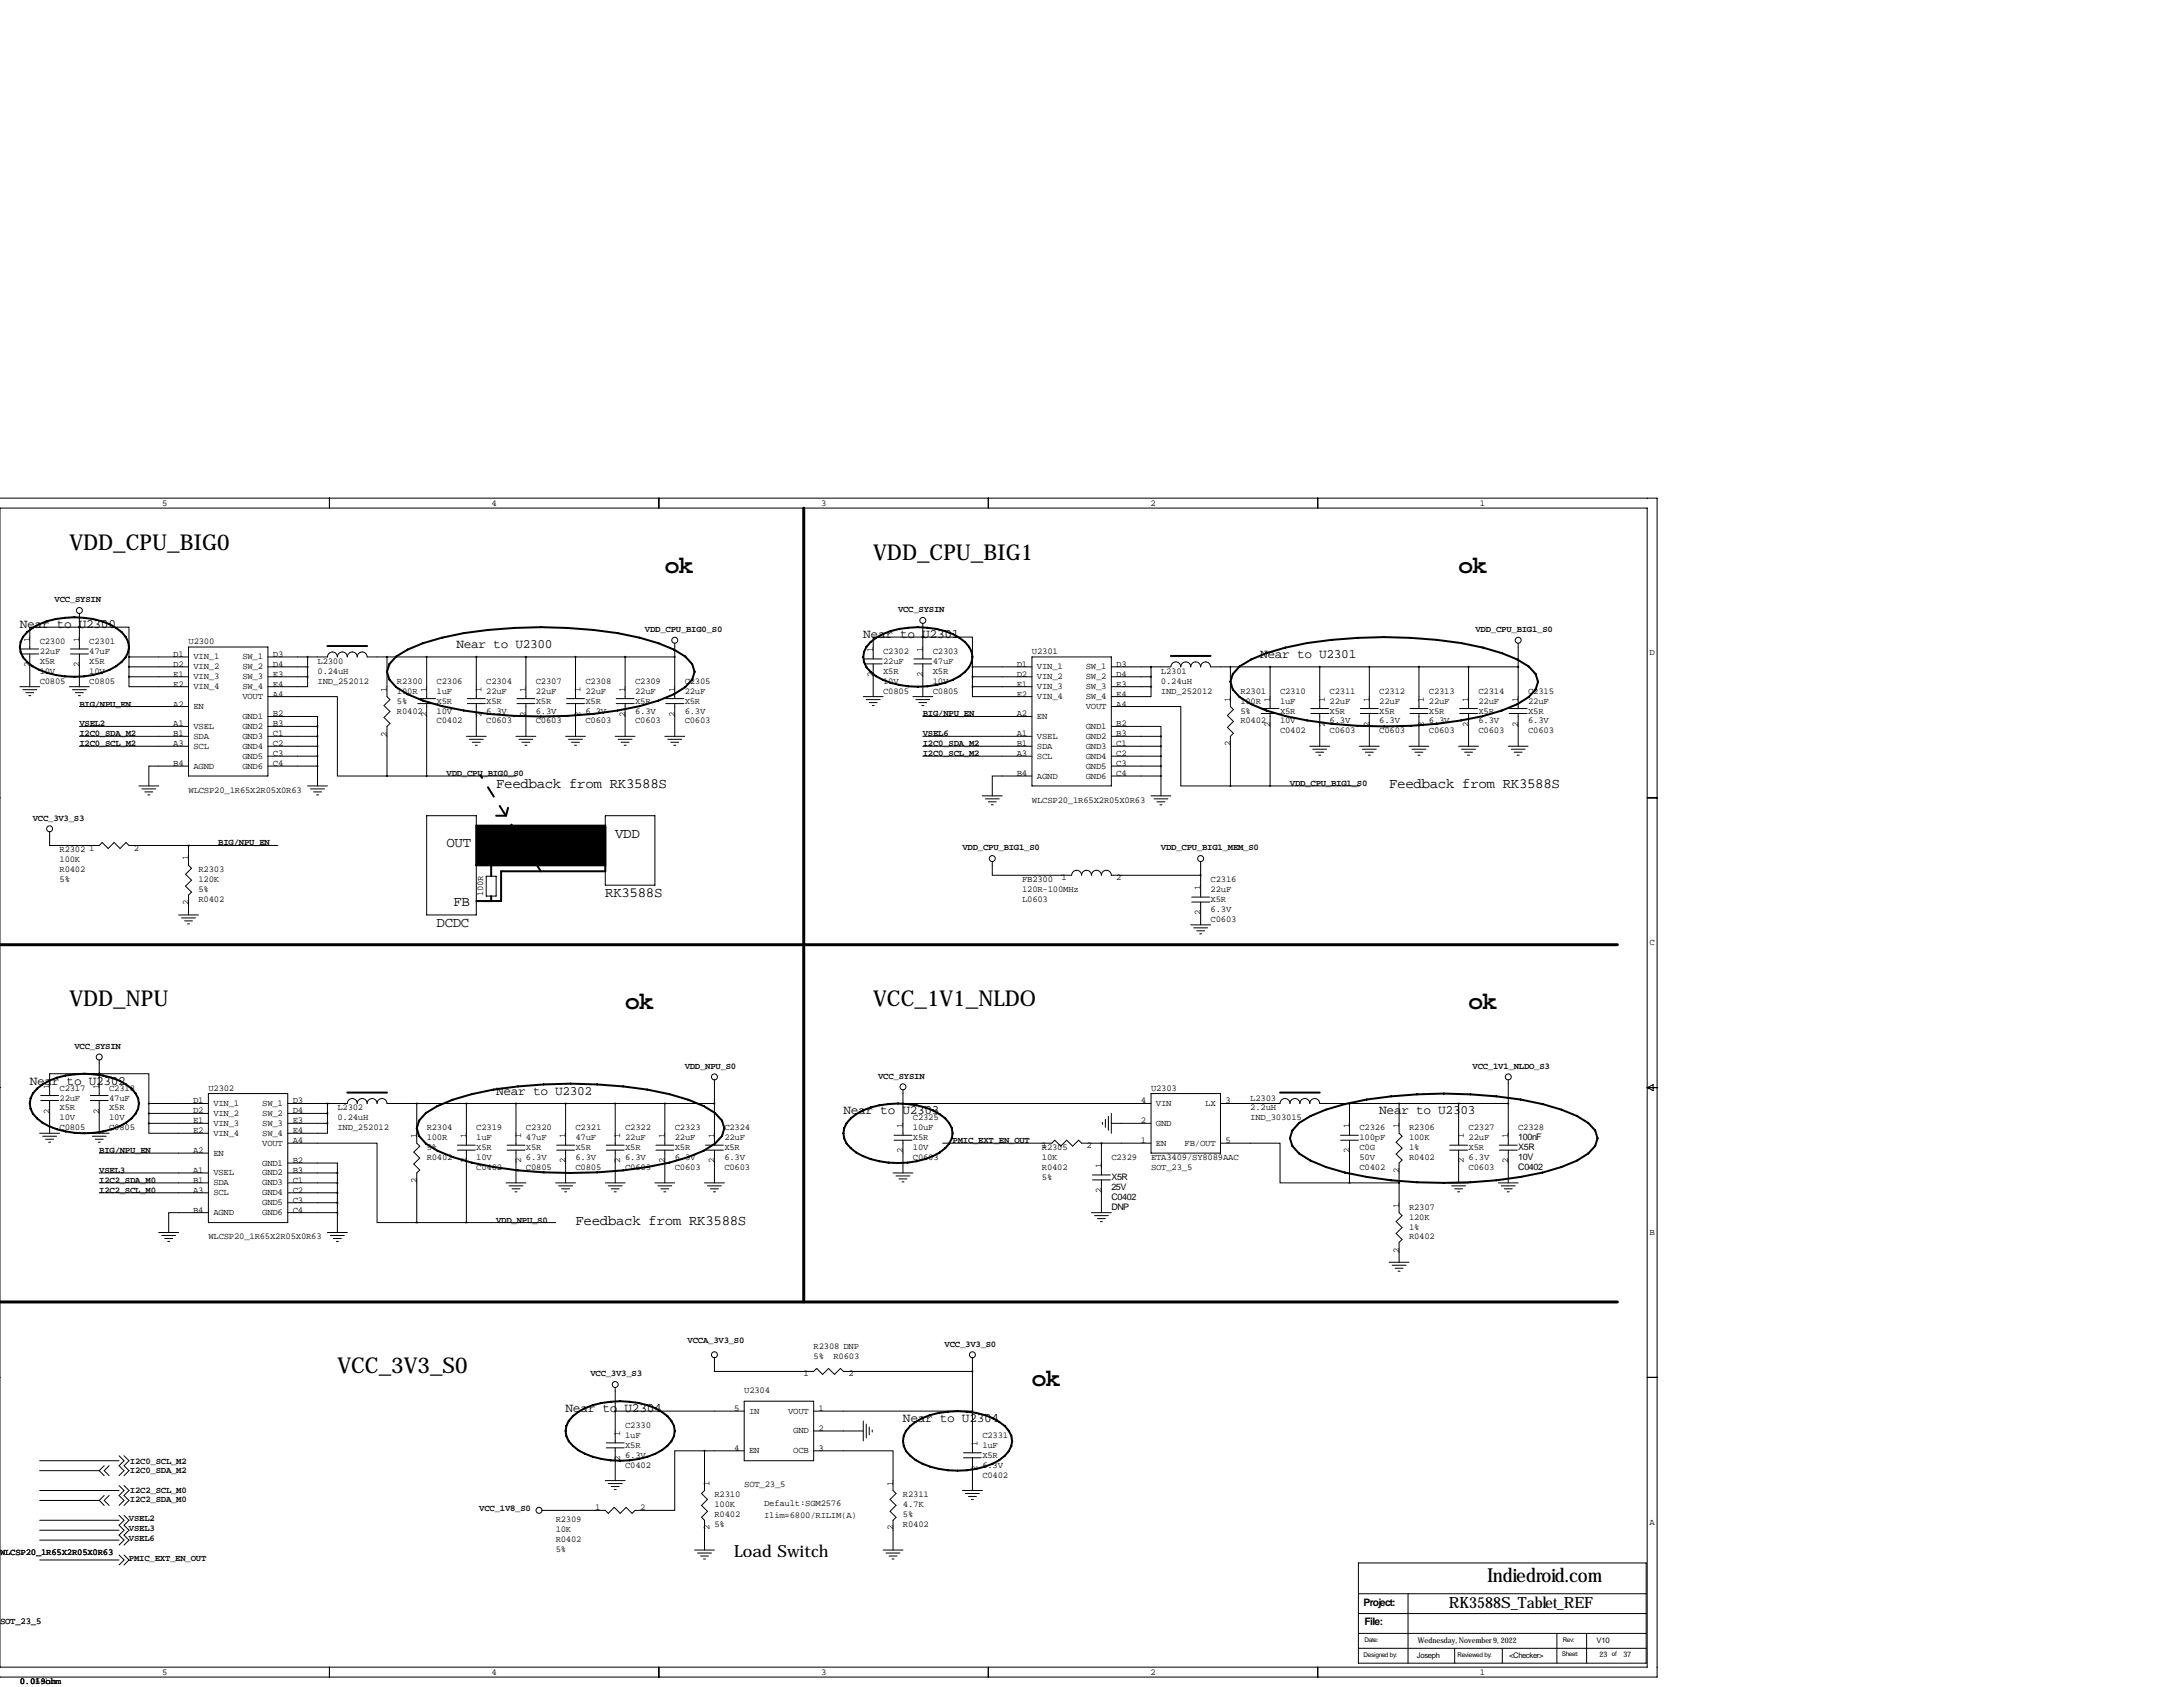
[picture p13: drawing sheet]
<svg xmlns="http://www.w3.org/2000/svg" width="559mm" height="432mm" viewBox="0 0 559 432" stroke-linecap="round" stroke-linejoin="round" font-family="sans-serif">
<defs><g id="words">
<g font-size="6.3">
<text x="170.2" y="146.6">ok</text>
<text x="373.4" y="146.6">ok</text>
<text x="160" y="258.3">ok</text>
<text x="375.9" y="258.3">ok</text>
<text x="264.2" y="354.8">ok</text>
</g>
<g font-size="5.6">
<text x="17.8" y="140.7">VDD_CPU_BIG0</text>
<text x="223.5" y="143.3">VDD_CPU_BIG1</text>
<text x="17.8" y="257.6">VDD_NPU</text>
<text x="223.5" y="257.6">VCC_1V1_NLDO</text>
<text x="86.4" y="351.5">VCC_3V3_S0</text>
</g>
<text font-size="4.9" x="380.7" y="404.9">Indiedroid.com</text>
<text font-size="4.3" x="188" y="398.5">Load Switch</text>
<text font-size="4" x="370.8" y="411.5">RK3588S_Tablet_REF</text>
<g font-size="3.6">
<text x="127" y="201.7">Feedback from RK3588S</text>
<text x="355.6" y="201.7">Feedback from RK3588S</text>
<text x="157.5" y="214.4">VDD</text>
<text x="114.3" y="216.9">OUT</text>
<text x="116.1" y="231.9">FB</text>
<text x="154.9" y="229.6">RK3588S</text>
<text x="111.8" y="237.2">DCDC</text>
<text x="147.3" y="313.4">Feedback from RK3588S</text>
</g>
<g font-size="3.3">
<text x="5.1" y="160.8">Near to U2300</text>
<text x="116.8" y="165.9">Near to U2300</text>
<text x="221" y="163.3">Near to U2301</text>
<text x="322.6" y="168.4">Near to U2301</text>
<text x="7.6" y="277.6">Near to U2302</text>
<text x="127" y="280.2">Near to U2302</text>
<text x="215.9" y="285.2">Near to U2303</text>
<text x="353.1" y="285.2">Near to U2303</text>
<text x="144.8" y="361.4">Near to U2304</text>
<text x="231.1" y="364">Near to U2304</text>
</g>
<g font-size="2.6">
<text x="349" y="411">Project:</text>
<text x="349.2" y="416.1">File:</text>
</g>
<g font-size="2.3">
<text x="41.5" y="129.4">5</text>
<text x="125.8" y="129.4">4</text>
<text x="210.2" y="129.4">3</text>
<text x="294.5" y="129.4">2</text>
<text x="378.8" y="129.4">1</text>
<text x="14" y="154.2">VCC_SYSIN</text>
<text x="165.1" y="161.8">VDD_CPU_BIG0_S0</text>
<text x="229.9" y="156.7">VCC_SYSIN</text>
<text x="377.7" y="161.8">VDD_CPU_BIG1_S0</text>
<text x="7.6" y="164.3" transform="rotate(-90 7.6 164.3)">1</text>
<text x="10.2" y="164.8">C2300</text>
<text x="10.2" y="167.4">22uF</text>
<text x="20.3" y="164.3" transform="rotate(-90 20.3 164.3)">1</text>
<text x="22.9" y="164.8">C2301</text>
<text x="22.9" y="167.4">47uF</text>
<text x="48.3" y="164.8">U2300</text>
<text x="223.5" y="166.9" transform="rotate(-90 223.5 166.9)">1</text>
<text x="226.1" y="167.4">C2302</text>
<text x="236.2" y="166.9" transform="rotate(-90 236.2 166.9)">1</text>
<text x="238.8" y="167.4">C2303</text>
<text x="264.2" y="167.4">U2301</text>
<text x="422.3" y="167.8">D</text>
<text x="7.6" y="170.7" transform="rotate(-90 7.6 170.7)">2</text>
<text x="10.2" y="172.5">10V</text>
<text x="10.2" y="169.9">X5R</text>
<text x="20.3" y="170.7" transform="rotate(-90 20.3 170.7)">2</text>
<text x="22.9" y="169.9">X5R</text>
<text x="22.9" y="172.5">10V</text>
<text x="44.4" y="168.1">D1</text>
<text x="44.4" y="170.7">D2</text>
<text x="44.4" y="173.2">E1</text>
<text x="49.5" y="168.8">VIN_1</text>
<text x="49.5" y="171.3">VIN_2</text>
<text x="49.5" y="173.9">VIN_3</text>
<text x="62" y="168.8">SW_1</text>
<text x="62" y="171.3">SW_2</text>
<text x="62" y="173.9">SW_3</text>
<text x="69.8" y="168.1">D3</text>
<text x="69.8" y="170.7">D4</text>
<text x="69.8" y="173.2">E3</text>
<text x="81.3" y="169.9">L2300</text>
<text x="81.3" y="172.5">0.24uH</text>
<text x="223.5" y="173.3" transform="rotate(-90 223.5 173.3)">2</text>
<text x="226.1" y="172.5">X5R</text>
<text x="226.1" y="169.9">22uF</text>
<text x="236.2" y="173.3" transform="rotate(-90 236.2 173.3)">2</text>
<text x="238.8" y="172.5">X5R</text>
<text x="238.8" y="169.9">47uF</text>
<text x="260.3" y="170.7">D1</text>
<text x="260.3" y="173.2">D2</text>
<text x="265.4" y="171.3">VIN_1</text>
<text x="265.4" y="173.9">VIN_2</text>
<text x="277.9" y="171.3">SW_1</text>
<text x="277.9" y="173.9">SW_2</text>
<text x="285.7" y="170.7">D3</text>
<text x="285.7" y="173.2">D4</text>
<text x="297.2" y="172.5">L2301</text>
<text x="10.2" y="175">C0805</text>
<text x="22.9" y="175">C0805</text>
<text x="44.4" y="175.8">E2</text>
<text x="49.5" y="176.4">VIN_4</text>
<text x="62" y="176.4">SW_4</text>
<text x="62" y="179">VOUT</text>
<text x="69.8" y="175.8">E4</text>
<text x="69.8" y="178.3">A4</text>
<text x="81.3" y="175">IND_252012</text>
<text x="99.1" y="177" transform="rotate(-90 99.1 177)">1</text>
<text x="101.6" y="175">R2300</text>
<text x="101.6" y="177.5">100R</text>
<text x="109.2" y="177" transform="rotate(-90 109.2 177)">1</text>
<text x="111.8" y="175">C2306</text>
<text x="111.8" y="177.5">1uF</text>
<text x="123.2" y="177" transform="rotate(-90 123.2 177)">1</text>
<text x="124.5" y="175">C2304</text>
<text x="124.5" y="177.5">22uF</text>
<text x="134.6" y="177" transform="rotate(-90 134.6 177)">1</text>
<text x="137.2" y="175">C2307</text>
<text x="137.2" y="177.5">22uF</text>
<text x="148.6" y="177" transform="rotate(-90 148.6 177)">1</text>
<text x="149.9" y="175">C2308</text>
<text x="149.9" y="177.5">22uF</text>
<text x="160" y="177" transform="rotate(-90 160 177)">1</text>
<text x="162.6" y="175">C2309</text>
<text x="162.6" y="177.5">22uF</text>
<text x="172.7" y="177" transform="rotate(-90 172.7 177)">1</text>
<text x="175.3" y="175">C2305</text>
<text x="175.3" y="177.5">22uF</text>
<text x="226.1" y="177.5">C0805</text>
<text x="226.1" y="175">10V</text>
<text x="238.8" y="177.5">C0805</text>
<text x="238.8" y="175">10V</text>
<text x="260.3" y="175.8">E1</text>
<text x="260.3" y="178.3">E2</text>
<text x="265.4" y="176.4">VIN_3</text>
<text x="265.4" y="179">VIN_4</text>
<text x="277.9" y="176.4">SW_3</text>
<text x="277.9" y="179">SW_4</text>
<text x="285.7" y="175.8">E3</text>
<text x="285.7" y="178.3">E4</text>
<text x="297.2" y="177.5">IND_252012</text>
<text x="297.2" y="175">0.24uH</text>
<text x="315" y="179.6" transform="rotate(-90 315 179.6)">1</text>
<text x="317.5" y="177.5">R2301</text>
<text x="325.1" y="179.6" transform="rotate(-90 325.1 179.6)">1</text>
<text x="327.7" y="177.5">C2310</text>
<text x="339.1" y="179.6" transform="rotate(-90 339.1 179.6)">1</text>
<text x="340.4" y="177.5">C2311</text>
<text x="350.5" y="179.6" transform="rotate(-90 350.5 179.6)">1</text>
<text x="353.1" y="177.5">C2312</text>
<text x="364.5" y="179.6" transform="rotate(-90 364.5 179.6)">1</text>
<text x="365.8" y="177.5">C2313</text>
<text x="375.9" y="179.6" transform="rotate(-90 375.9 179.6)">1</text>
<text x="378.5" y="177.5">C2314</text>
<text x="388.6" y="179.6" transform="rotate(-90 388.6 179.6)">1</text>
<text x="391.2" y="177.5">C2315</text>
<text x="20.3" y="180.8">BIG/NPU_EN</text>
<text x="20.3" y="185.9">VSEL2</text>
<text x="44.4" y="185.9">A1</text>
<text x="44.4" y="180.8">A2</text>
<text x="49.5" y="181.5">EN</text>
<text x="62" y="184">GND1</text>
<text x="69.8" y="183.4">B2</text>
<text x="69.8" y="185.9">B3</text>
<text x="101.6" y="182.6">R0402</text>
<text x="101.6" y="180.1">5%</text>
<text x="109.2" y="183.4" transform="rotate(-90 109.2 183.4)">2</text>
<text x="111.8" y="185.2">C0402</text>
<text x="111.8" y="180.1">X5R</text>
<text x="111.8" y="182.6">10V</text>
<text x="123.2" y="183.4" transform="rotate(-90 123.2 183.4)">2</text>
<text x="124.5" y="185.2">C0603</text>
<text x="124.5" y="180.1">X5R</text>
<text x="124.5" y="182.6">6.3V</text>
<text x="134.6" y="183.4" transform="rotate(-90 134.6 183.4)">2</text>
<text x="137.2" y="185.2">C0603</text>
<text x="137.2" y="182.6">6.3V</text>
<text x="137.2" y="180.1">X5R</text>
<text x="148.6" y="183.4" transform="rotate(-90 148.6 183.4)">2</text>
<text x="149.9" y="185.2">C0603</text>
<text x="149.9" y="182.6">6.3V</text>
<text x="149.9" y="180.1">X5R</text>
<text x="160" y="183.4" transform="rotate(-90 160 183.4)">2</text>
<text x="162.6" y="185.2">C0603</text>
<text x="162.6" y="182.6">6.3V</text>
<text x="162.6" y="180.1">X5R</text>
<text x="172.7" y="183.4" transform="rotate(-90 172.7 183.4)">2</text>
<text x="175.3" y="185.2">C0603</text>
<text x="175.3" y="182.6">6.3V</text>
<text x="175.3" y="180.1">X5R</text>
<text x="236.2" y="183.4">BIG/NPU_EN</text>
<text x="260.3" y="183.4">A2</text>
<text x="265.4" y="184">EN</text>
<text x="277.9" y="181.5">VOUT</text>
<text x="285.7" y="185.9">B2</text>
<text x="285.7" y="180.8">A4</text>
<text x="317.5" y="185.2">R0402</text>
<text x="317.5" y="182.6">5%</text>
<text x="317.5" y="180.1">100R</text>
<text x="325.1" y="186" transform="rotate(-90 325.1 186)">2</text>
<text x="327.7" y="182.6">X5R</text>
<text x="327.7" y="185.2">10V</text>
<text x="327.7" y="180.1">1uF</text>
<text x="339.1" y="186" transform="rotate(-90 339.1 186)">2</text>
<text x="340.4" y="182.6">X5R</text>
<text x="340.4" y="185.2">6.3V</text>
<text x="340.4" y="180.1">22uF</text>
<text x="350.5" y="186" transform="rotate(-90 350.5 186)">2</text>
<text x="353.1" y="185.2">6.3V</text>
<text x="353.1" y="182.6">X5R</text>
<text x="353.1" y="180.1">22uF</text>
<text x="364.5" y="186" transform="rotate(-90 364.5 186)">2</text>
<text x="365.8" y="185.2">6.3V</text>
<text x="365.8" y="182.6">X5R</text>
<text x="365.8" y="180.1">22uF</text>
<text x="375.9" y="186" transform="rotate(-90 375.9 186)">2</text>
<text x="378.5" y="185.2">6.3V</text>
<text x="378.5" y="182.6">X5R</text>
<text x="378.5" y="180.1">22uF</text>
<text x="388.6" y="186" transform="rotate(-90 388.6 186)">2</text>
<text x="391.2" y="185.2">6.3V</text>
<text x="391.2" y="182.6">X5R</text>
<text x="391.2" y="180.1">22uF</text>
<text x="20.3" y="188.5">I2C0_SDA_M2</text>
<text x="20.3" y="191">I2C0_SCL_M2</text>
<text x="44.4" y="188.5">B1</text>
<text x="44.4" y="191">A3</text>
<text x="49.5" y="186.6">VSEL</text>
<text x="49.5" y="189.1">SDA</text>
<text x="49.5" y="191.7">SCL</text>
<text x="62" y="186.6">GND2</text>
<text x="62" y="189.1">GND3</text>
<text x="62" y="191.7">GND4</text>
<text x="69.8" y="188.5">C1</text>
<text x="69.8" y="191">C2</text>
<text x="99.1" y="188.5" transform="rotate(-90 99.1 188.5)">2</text>
<text x="236.2" y="188.5">VSEL6</text>
<text x="236.2" y="191">I2C0_SDA_M2</text>
<text x="260.3" y="188.5">A1</text>
<text x="260.3" y="191">B1</text>
<text x="265.4" y="189.1">VSEL</text>
<text x="265.4" y="191.7">SDA</text>
<text x="277.9" y="186.6">GND1</text>
<text x="277.9" y="189.1">GND2</text>
<text x="277.9" y="191.7">GND3</text>
<text x="285.7" y="188.5">B3</text>
<text x="285.7" y="191">C1</text>
<text x="315" y="191.1" transform="rotate(-90 315 191.1)">2</text>
<text x="327.7" y="187.7">C0402</text>
<text x="340.4" y="187.7">C0603</text>
<text x="353.1" y="187.7">C0603</text>
<text x="365.8" y="187.7">C0603</text>
<text x="378.5" y="187.7">C0603</text>
<text x="391.2" y="187.7">C0603</text>
<text x="44.4" y="196.1">B4</text>
<text x="49.5" y="196.7">AGND</text>
<text x="62" y="194.2">GND5</text>
<text x="62" y="196.7">GND6</text>
<text x="69.8" y="193.5">C3</text>
<text x="69.8" y="196.1">C4</text>
<text x="236.2" y="193.5">I2C0_SCL_M2</text>
<text x="260.3" y="193.5">A3</text>
<text x="265.4" y="194.2">SCL</text>
<text x="277.9" y="194.2">GND4</text>
<text x="277.9" y="196.7">GND5</text>
<text x="285.7" y="193.5">C2</text>
<text x="285.7" y="196.1">C3</text>
<text x="48.3" y="202.9">WLCSP20_1R65X2R05X0R63</text>
<text x="114.3" y="198.6">VDD_CPU_BIG0_S0</text>
<text x="260.3" y="198.6">B4</text>
<text x="265.4" y="199.3">AGND</text>
<text x="277.9" y="199.3">GND6</text>
<text x="285.7" y="198.6">C4</text>
<text x="330.2" y="201.2">VDD_CPU_BIG1_S0</text>
<text x="264.2" y="205.5">WLCSP20_1R65X2R05X0R63</text>
<text x="8.4" y="210.1">VCC_3V3_S3</text>
<text x="15.2" y="218.2">R2302</text>
<text x="15.2" y="220.7">100K</text>
<text x="22.8" y="217.7">1</text>
<text x="34.3" y="217.7">2</text>
<text x="48.3" y="220.2" transform="rotate(-90 48.3 220.2)">1</text>
<text x="55.9" y="216.4">BIG/NPU_EN</text>
<text x="246.4" y="217.7">VDD_CPU_BIG1_S0</text>
<text x="297.2" y="217.7">VDD_CPU_BIG1_MEM_S0</text>
<text x="15.2" y="223.3">R0402</text>
<text x="15.2" y="225.8">5%</text>
<text x="50.8" y="223.3">R2303</text>
<text x="50.8" y="225.8">120K</text>
<text x="261.6" y="225.8">FB2300</text>
<text x="271.7" y="225.3">1</text>
<text x="285.7" y="225.3">2</text>
<text x="307.3" y="227.8" transform="rotate(-90 307.3 227.8)">1</text>
<text x="309.9" y="225.8">C2316</text>
<text x="48.3" y="231.7" transform="rotate(-90 48.3 231.7)">2</text>
<text x="50.8" y="230.9">R0402</text>
<text x="50.8" y="228.3">5%</text>
<text x="123.7" y="229.4" transform="rotate(-90 123.7 229.4)">100R</text>
<text x="261.6" y="230.9">L0603</text>
<text x="261.6" y="228.3">120R-100MHz</text>
<text x="309.9" y="233.4">6.3V</text>
<text x="309.9" y="230.9">X5R</text>
<text x="309.9" y="228.3">22uF</text>
<text x="307.3" y="234.2" transform="rotate(-90 307.3 234.2)">2</text>
<text x="309.9" y="236">C0603</text>
<text x="422.3" y="241.9">C</text>
<text x="19" y="268.5">VCC_SYSIN</text>
<text x="175.3" y="273.6">VDD_NPU_S0</text>
<text x="376.9" y="273.6">VCC_1V1_NLDO_S3</text>
<text x="12.7" y="278.6" transform="rotate(-90 12.7 278.6)">1</text>
<text x="15.2" y="279.1">C2317</text>
<text x="15.2" y="281.7">22uF</text>
<text x="25.4" y="278.6" transform="rotate(-90 25.4 278.6)">1</text>
<text x="27.9" y="279.1">C2318</text>
<text x="27.9" y="281.7">47uF</text>
<text x="53.3" y="279.1">U2302</text>
<text x="224.8" y="276.1">VCC_SYSIN</text>
<text x="294.6" y="279.1">U2303</text>
<text x="320" y="281.7">L2303</text>
<text x="12.7" y="285" transform="rotate(-90 12.7 285)">2</text>
<text x="15.2" y="286.8">10V</text>
<text x="15.2" y="284.2">X5R</text>
<text x="25.4" y="285" transform="rotate(-90 25.4 285)">2</text>
<text x="27.9" y="284.2">X5R</text>
<text x="27.9" y="286.8">10V</text>
<text x="49.4" y="282.4">D1</text>
<text x="49.4" y="285">D2</text>
<text x="49.4" y="287.5">E1</text>
<text x="54.6" y="283.1">VIN_1</text>
<text x="54.6" y="285.6">VIN_2</text>
<text x="67.1" y="283.1">SW_1</text>
<text x="67.1" y="285.6">SW_2</text>
<text x="74.9" y="282.4">D3</text>
<text x="74.9" y="285">D4</text>
<text x="74.9" y="287.5">E3</text>
<text x="86.4" y="284.2">L2302</text>
<text x="86.4" y="286.8">0.24uH</text>
<text x="233.7" y="286.8">C2325</text>
<text x="292.1" y="287.5">2</text>
<text x="292.1" y="282.4">4</text>
<text x="295.9" y="283.1">VIN</text>
<text x="308.5" y="283.1">LX</text>
<text x="313.7" y="282.4">3</text>
<text x="320" y="286.8">IND_303015</text>
<text x="320" y="284.2">2.2uH</text>
<text x="15.2" y="289.3">C0805</text>
<text x="27.9" y="289.3">C0805</text>
<text x="49.4" y="290.1">E2</text>
<text x="54.6" y="288.2">VIN_3</text>
<text x="54.6" y="290.7">VIN_4</text>
<text x="67.1" y="288.2">SW_3</text>
<text x="67.1" y="290.7">SW_4</text>
<text x="67.1" y="293.3">VOUT</text>
<text x="74.9" y="290.1">E4</text>
<text x="74.9" y="292.6">A4</text>
<text x="86.4" y="289.3">IND_252012</text>
<text x="106.7" y="291.3" transform="rotate(-90 106.7 291.3)">1</text>
<text x="109.2" y="289.3">R2304</text>
<text x="109.2" y="291.8">100R</text>
<text x="119.4" y="291.3" transform="rotate(-90 119.4 291.3)">1</text>
<text x="121.9" y="289.3">C2319</text>
<text x="121.9" y="291.8">1uF</text>
<text x="133.4" y="291.3" transform="rotate(-90 133.4 291.3)">1</text>
<text x="134.6" y="289.3">C2320</text>
<text x="134.6" y="291.8">47uF</text>
<text x="144.8" y="291.3" transform="rotate(-90 144.8 291.3)">1</text>
<text x="147.3" y="289.3">C2321</text>
<text x="147.3" y="291.8">47uF</text>
<text x="158.8" y="291.3" transform="rotate(-90 158.8 291.3)">1</text>
<text x="160" y="289.3">C2322</text>
<text x="160" y="291.8">22uF</text>
<text x="170.2" y="291.3" transform="rotate(-90 170.2 291.3)">1</text>
<text x="172.7" y="289.3">C2323</text>
<text x="172.7" y="291.8">22uF</text>
<text x="182.9" y="291.3" transform="rotate(-90 182.9 291.3)">1</text>
<text x="185.4" y="289.3">C2324</text>
<text x="185.4" y="291.8">22uF</text>
<text x="231.1" y="288.8" transform="rotate(-90 231.1 288.8)">1</text>
<text x="233.7" y="291.8">X5R</text>
<text x="233.7" y="289.3">10uF</text>
<text x="243.8" y="292.6">PMIC_EXT_EN_OUT</text>
<text x="266.7" y="293.9">1</text>
<text x="278.1" y="293.9">2</text>
<text x="292.1" y="292.6">1</text>
<text x="295.9" y="293.3">EN</text>
<text x="295.9" y="288.2">GND</text>
<text x="303.2" y="293.3">FB/OUT</text>
<text x="313.7" y="292.6">5</text>
<text x="345.4" y="288.8" transform="rotate(-90 345.4 288.8)">1</text>
<text x="348" y="289.3">C2326</text>
<text x="348" y="291.8">100pF</text>
<text x="358.1" y="288.8" transform="rotate(-90 358.1 288.8)">1</text>
<text x="360.7" y="289.3">R2306</text>
<text x="360.7" y="291.8">100K</text>
<text x="374.7" y="291.3" transform="rotate(-90 374.7 291.3)">1</text>
<text x="375.9" y="289.3">C2327</text>
<text x="375.9" y="291.8">22uF</text>
<text x="386.1" y="291.3" transform="rotate(-90 386.1 291.3)">1</text>
<text x="388.6" y="289.3">C2328</text>
<text x="388.6" y="291.8">100nF</text>
<text x="25.4" y="295.1">BIG/NPU_EN</text>
<text x="49.4" y="295.1">A2</text>
<text x="54.6" y="295.8">EN</text>
<text x="67.1" y="298.3">GND1</text>
<text x="74.9" y="297.7">B2</text>
<text x="109.2" y="296.9">R0402</text>
<text x="109.2" y="294.4">5%</text>
<text x="119.4" y="297.7" transform="rotate(-90 119.4 297.7)">2</text>
<text x="121.9" y="299.5">C0402</text>
<text x="121.9" y="296.9">10V</text>
<text x="121.9" y="294.4">X5R</text>
<text x="133.4" y="297.7" transform="rotate(-90 133.4 297.7)">2</text>
<text x="134.6" y="299.5">C0805</text>
<text x="134.6" y="296.9">6.3V</text>
<text x="134.6" y="294.4">X5R</text>
<text x="144.8" y="297.7" transform="rotate(-90 144.8 297.7)">2</text>
<text x="147.3" y="299.5">C0805</text>
<text x="147.3" y="294.4">X5R</text>
<text x="147.3" y="296.9">6.3V</text>
<text x="158.8" y="297.7" transform="rotate(-90 158.8 297.7)">2</text>
<text x="160" y="299.5">C0603</text>
<text x="160" y="294.4">X5R</text>
<text x="160" y="296.9">6.3V</text>
<text x="170.2" y="297.7" transform="rotate(-90 170.2 297.7)">2</text>
<text x="172.7" y="299.5">C0603</text>
<text x="172.7" y="294.4">X5R</text>
<text x="172.7" y="296.9">6.3V</text>
<text x="182.9" y="297.7" transform="rotate(-90 182.9 297.7)">2</text>
<text x="185.4" y="299.5">C0603</text>
<text x="185.4" y="296.9">6.3V</text>
<text x="185.4" y="294.4">X5R</text>
<text x="231.1" y="295.2" transform="rotate(-90 231.1 295.2)">2</text>
<text x="233.7" y="296.9">C0603</text>
<text x="233.7" y="294.4">10V</text>
<text x="266.7" y="294.4">R2305</text>
<text x="266.7" y="299.5">R0402</text>
<text x="266.7" y="296.9">10K</text>
<text x="281.9" y="299" transform="rotate(-90 281.9 299)">1</text>
<text x="284.5" y="296.9">C2329</text>
<text x="294.6" y="299.5">SOT_23_5</text>
<text x="294.6" y="296.9">ETA3409/SY8089AAC</text>
<text x="345.4" y="295.2" transform="rotate(-90 345.4 295.2)">2</text>
<text x="348" y="299.5">C0402</text>
<text x="348" y="296.9">50V</text>
<text x="348" y="294.4">C0G</text>
<text x="360.7" y="296.9">R0402</text>
<text x="360.7" y="294.4">1%</text>
<text x="374.7" y="297.7" transform="rotate(-90 374.7 297.7)">2</text>
<text x="375.9" y="299.5">C0603</text>
<text x="375.9" y="294.4">X5R</text>
<text x="375.9" y="296.9">6.3V</text>
<text x="386.1" y="297.7" transform="rotate(-90 386.1 297.7)">2</text>
<text x="388.6" y="299.5">C0402</text>
<text x="388.6" y="296.9">10V</text>
<text x="388.6" y="294.4">X5R</text>
<text x="25.4" y="302.8">I2C2_SDA_M0</text>
<text x="25.4" y="305.3">I2C2_SCL_M0</text>
<text x="25.4" y="300.2">VSEL3</text>
<text x="49.4" y="300.2">A1</text>
<text x="49.4" y="302.8">B1</text>
<text x="49.4" y="305.3">A3</text>
<text x="54.6" y="300.9">VSEL</text>
<text x="54.6" y="303.4">SDA</text>
<text x="54.6" y="306">SCL</text>
<text x="67.1" y="300.9">GND2</text>
<text x="67.1" y="303.4">GND3</text>
<text x="67.1" y="306">GND4</text>
<text x="74.9" y="300.2">B3</text>
<text x="74.9" y="302.8">C1</text>
<text x="74.9" y="305.3">C2</text>
<text x="106.7" y="302.8" transform="rotate(-90 106.7 302.8)">2</text>
<text x="266.7" y="302">5%</text>
<text x="281.9" y="305.4" transform="rotate(-90 281.9 305.4)">2</text>
<text x="284.5" y="304.5">25V</text>
<text x="284.5" y="302">X5R</text>
<text x="358.1" y="300.3" transform="rotate(-90 358.1 300.3)">2</text>
<text x="49.4" y="310.4">B4</text>
<text x="54.6" y="311">AGND</text>
<text x="67.1" y="308.5">GND5</text>
<text x="67.1" y="311">GND6</text>
<text x="74.9" y="307.8">C3</text>
<text x="74.9" y="310.4">C4</text>
<text x="284.5" y="307.1">C0402</text>
<text x="284.5" y="309.6">DNP</text>
<text x="358.1" y="309.1" transform="rotate(-90 358.1 309.1)">1</text>
<text x="360.7" y="309.6">R2307</text>
<text x="53.3" y="317.2">WLCSP20_1R65X2R05X0R63</text>
<text x="127" y="312.9">VDD_NPU_S0</text>
<text x="360.7" y="317.2">R0402</text>
<text x="360.7" y="314.7">1%</text>
<text x="360.7" y="312.2">120K</text>
<text x="422.3" y="316.1">B</text>
<text x="358.1" y="320.6" transform="rotate(-90 358.1 320.6)">2</text>
<text x="176" y="343.7">VCCA_3V3_S0</text>
<text x="208.3" y="345.2">R2308 DNP</text>
<text x="208.3" y="347.7">5%</text>
<text x="213.4" y="347.7">R0603</text>
<text x="241.8" y="344.7">VCC_3V3_S0</text>
<text x="151.1" y="352.3">VCC_3V3_S3</text>
<text x="205.7" y="352.3">1</text>
<text x="217.2" y="352.3">2</text>
<text x="190.5" y="356.6">U2304</text>
<text x="160" y="365.5">C2330</text>
<text x="187.9" y="361.2">5</text>
<text x="191.8" y="361.8">IN</text>
<text x="201.7" y="361.8">VOUT</text>
<text x="209.5" y="361.2">1</text>
<text x="158.8" y="367.5" transform="rotate(-90 158.8 367.5)">1</text>
<text x="160" y="370.6">X5R</text>
<text x="160" y="368">1uF</text>
<text x="187.9" y="371.3">4</text>
<text x="191.8" y="372">EN</text>
<text x="203.1" y="372">OCB</text>
<text x="203.1" y="366.9">GND</text>
<text x="209.5" y="371.3">3</text>
<text x="209.5" y="366.3">2</text>
<text x="250.2" y="370.1" transform="rotate(-90 250.2 370.1)">1</text>
<text x="251.5" y="368">C2331</text>
<text x="251.5" y="370.6">1uF</text>
<text x="33.3" y="374.6">I2C0_SCL_M2</text>
<text x="33.3" y="376.9">I2C0_SDA_M2</text>
<text x="158.8" y="373.9" transform="rotate(-90 158.8 373.9)">2</text>
<text x="160" y="375.7">C0402</text>
<text x="160" y="373.1">6.3V</text>
<text x="250.2" y="376.5" transform="rotate(-90 250.2 376.5)">2</text>
<text x="251.5" y="373.1">X5R</text>
<text x="251.5" y="375.7">6.3V</text>
<text x="33.3" y="382.3">I2C2_SCL_M0</text>
<text x="181.6" y="380.2" transform="rotate(-90 181.6 380.2)">1</text>
<text x="182.9" y="383.3">R2310</text>
<text x="190.5" y="380.5">SOT_23_5</text>
<text x="228.6" y="380.2" transform="rotate(-90 228.6 380.2)">1</text>
<text x="231.1" y="383.3">R2311</text>
<text x="251.5" y="378.2">C0402</text>
<text x="33" y="389.4">VSEL2</text>
<text x="33.3" y="384.6">I2C2_SDA_M0</text>
<text x="122.7" y="386.8">VCC_1V8_S0</text>
<text x="142.2" y="389.7">R2309</text>
<text x="152.4" y="386.6">1</text>
<text x="163.8" y="386.6">2</text>
<text x="182.9" y="388.4">R0402</text>
<text x="182.9" y="385.8">100K</text>
<text x="195.6" y="385.6">Default:SGM2576</text>
<text x="195.6" y="388.5">Ilim=6800/RILIM(A)</text>
<text x="231.1" y="388.4">5%</text>
<text x="231.1" y="385.8">4.7K</text>
<text x="33" y="394.5">VSEL6</text>
<text x="33" y="391.9">VSEL3</text>
<text x="142.2" y="394.7">R0402</text>
<text x="142.2" y="392.2">10K</text>
<text x="181.6" y="391.7" transform="rotate(-90 181.6 391.7)">2</text>
<text x="182.9" y="390.9">5%</text>
<text x="228.6" y="391.7" transform="rotate(-90 228.6 391.7)">2</text>
<text x="231.1" y="390.9">R0402</text>
<text x="422.3" y="390.3">A</text>
<text x="0" y="398">WLCSP20_1R65X2R05X0R63</text>
<text x="33" y="399.5">PMIC_EXT_EN_OUT</text>
<text x="142.2" y="397.3">5%</text>
<text x="0" y="415.8">SOT_23_5</text>
<text x="5.1" y="431">0.019ohm</text>
<text x="5.1" y="431">0.06ohm</text>
<text x="41.5" y="428.6">5</text>
<text x="125.8" y="428.6">4</text>
<text x="210.2" y="428.6">3</text>
<text x="294.5" y="428.6">2</text>
<text x="378.8" y="428.6">1</text>
</g>
<g font-size="2">
<text x="362.7" y="424.4">Joseph</text>
<text x="363" y="420.6">Wednesday, November 9, 2022</text>
<text x="386.3" y="424.4">&lt;Checker&gt;</text>
<text x="408.7" y="420.6">V10</text>
<text x="409.4" y="424.2">23</text>
<text x="415.5" y="424.2">37</text>
</g>
<g font-size="1.6">
<text x="349" y="424.2">Designed by:</text>
<text x="349.2" y="420.4">Date:</text>
<text x="373.1" y="424.2">Reviewed by:</text>
<text x="399.8" y="423.9">Sheet:</text>
<text x="400" y="420.4">Rev:</text>
<text x="412.6" y="423.9">of</text>
</g>
</g></defs>
<path d="M205.7 130v203.2M0 241.8h414M0 333.2h414" fill="none" stroke="#000" stroke-width=".76"/>
<g fill="none" stroke="#000" stroke-width=".51">
<path d="M7 161.8a18 18 0 0 1 12-3.8 18.3 18.3 0 0 1 12.1 3.8 4.8 4.8 0 0 1 0 7.6 19.2 19.2 0 0 1-14.5 3.7 15 15 0 0 1-10.7-4.9 4.8 4.8 0 0 1 1.1-6.4zM83.8 165.4h10.2M101.4 168l2.9-1.7a63.5 63.5 0 0 1 20.7-5.1 122.7 122.7 0 0 1 38.7 2l4.9 1.4 3.9 1.7 2.9 1.7 1.8 2 .6 2-.6 1.9-1.8 2-2.9 1.8a63.5 63.5 0 0 1-20.6 5 122.4 122.4 0 0 1-38.8-2l-4.8-1.4-4-1.6-2.9-1.8-1.7-2-.6-1.9 .6-2zM222.9 164.3a18 18 0 0 1 12-3.8 18.3 18.3 0 0 1 12.1 3.8 4.8 4.8 0 0 1 0 7.7 19.2 19.2 0 0 1-14.5 3.7 15 15 0 0 1-10.7-4.9 4.8 4.8 0 0 1 1.1-6.5zM299.7 167.9h10.2M317.3 170.6l2.9-1.8a63.5 63.5 0 0 1 20.7-5 122.7 122.7 0 0 1 38.7 2l4.9 1.4 3.9 1.6 2.9 1.8 1.8 1.9 .6 2-.6 2-1.8 1.9-2.9 1.8a63.5 63.5 0 0 1-20.6 5.1 122.4 122.4 0 0 1-38.8-2l-4.8-1.4-4-1.7-2.9-1.8-1.7-1.9-.6-2 .6-2zM154.9 211.6v11.4h-26.6v7.6h-6.4M125.7 221.7v2.6M125.7 229.4v1.2M9.5 278.6a18 18 0 0 1 12.1-3.8 18.3 18.3 0 0 1 12.1 3.8 4.8 4.8 0 0 1 0 7.7 19.2 19.2 0 0 1-14.5 3.7 15 15 0 0 1-10.8-4.9 4.8 4.8 0 0 1 1.1-6.5zM88.9 279.7h10.2M327.7 279.7h10.1"/>
<path d="M109 284.9l3-1.8a63.5 63.5 0 0 1 20.6-5 122.7 122.7 0 0 1 38.7 2l4.9 1.4 3.9 1.6 2.9 1.8 1.8 1.9 .6 2-.6 2-1.8 1.9-2.9 1.8a63.5 63.5 0 0 1-20.6 5.1 122.4 122.4 0 0 1-38.7-2l-4.9-1.4-3.9-1.7-3-1.8-1.7-1.9-.6-2 .6-2zM217.8 286.3a18 18 0 0 1 12.1-3.9 18.3 18.3 0 0 1 12.1 3.9 4.8 4.8 0 0 1 0 7.6 19.2 19.2 0 0 1-14.6 3.7 15 15 0 0 1-10.7-4.9 4.8 4.8 0 0 1 1.1-6.4zM332.5 287.4l3-1.8a63.5 63.5 0 0 1 20.6-5 122.7 122.7 0 0 1 38.8 2l4.8 1.4 4 1.6 2.9 1.8 1.7 2 .6 1.9-.6 2-1.7 1.9-2.9 1.9a63.5 63.5 0 0 1-20.7 5 122.4 122.4 0 0 1-38.7-2l-4.9-1.4-3.9-1.6-3-1.9-1.7-1.9-.6-2 .6-1.9zM146.7 362.5a18 18 0 0 1 12-3.9 18.3 18.3 0 0 1 12.1 3.9 4.8 4.8 0 0 1 0 7.6 19.2 19.2 0 0 1-14.5 3.7 15 15 0 0 1-10.7-4.9 4.8 4.8 0 0 1 1.1-6.4zM233 365a18 18 0 0 1 12.1-3.8 18.3 18.3 0 0 1 12.1 3.8 4.8 4.8 0 0 1 0 7.6 19.2 19.2 0 0 1-14.5 3.7 15 15 0 0 1-10.7-4.9 4.8 4.8 0 0 1 1-6.4z"/>
</g>
<g fill="none" stroke="#000" stroke-width=".26">
<path d="M0 127.5h424.2v301.8h-424.3M0 130h421.6v296.7h-421.6zM84.3 127.5v2.5M168.7 127.5v2.5M253 127.5v2.5M337.3 127.5v2.5M20.3 157v9.1M236.2 159.5v9.2M5.1 175.8h5.1M5.3 167.4h4.6M5.3 166.1h4.6M5.8 176.5h3.6"/>
<path d="M6.6 177.3h2M7.4 178.1h.5M7.6 167.4v8.4M17.8 175.8h5.1M18 167.4h4.6M18 166.1h4.6M18.5 176.5h3.6M19.3 177.3h2M20.1 178.1h.5M20.3 160.5h12.7v7.6M20.3 160.5h.1M20.3 160.5h-12.7v5.6"/>
<path d="M20.3 167.4v8.4M33 173.2v2.6h15.3M33 168.1h15.3M33 170.7h15.3M33 173.2h15.3M33 168.1v5.1M48.3 165.6h20.3v33h-20.3zM68.6 168.1h15.2a1.27 1.27 0 0 1 1.3-1.2 1.27 1.27 0 0 1 1.3 1.2 1.27 1.27 0 0 1 1.2-1.2 1.27 1.27 0 0 1 1.3 1.2 1.27 1.27 0 0 1 1.3-1.2 1.27 1.27 0 0 1 1.2 1.2 1.27 1.27 0 0 1 1.3-1.2 1.27 1.27 0 0 1 1.3 1.2h78.7M68.6 178.3h17.8v20.3h12.7M68.6 170.7h10.1M68.6 173.2h10.1M78.7 173.2v2.6h-10.1"/>
<path d="M78.7 168.1v5.1M99.1 168.1v10.2l.7 .8-1.5 1.5 1.5 1.5-1.5 1.5 1.5 1.6-.7 .7v12.7M106.9 178.8h4.6M109.2 168.1v10.7M119.6 178.8h4.6M121.9 168.1v10.7M132.3 178.8h4.6M134.6 168.1v10.7M145 178.8h4.6M147.3 168.1v10.7M157.7 178.8h4.6M160 168.1v10.7"/>
<path d="M170.4 178.8h4.6M172.7 164.6v14.2M221 178.3h5.1M221.2 169.9h4.6M221.2 168.7h4.6M221.7 179.1h3.6M222.5 179.8h2M223.5 169.9v8.4M233.7 178.3h5.1M233.9 169.9h4.6M233.9 168.7h4.6M234.4 179.1h3.6"/>
<path d="M235.2 179.8h2M236.2 163.1h12.7v7.6M236.2 163.1h.1M236.2 163.1h-12.7v5.6M236.2 169.9v8.4M248.9 175.8v2.5h15.3M248.9 170.7v5.1M248.9 170.7h15.3M248.9 173.2h15.3M248.9 175.8h15.3M264.2 168.1h20.3v33.1h-20.3zM284.5 170.7h15.2a1.27 1.27 0 0 1 1.3-1.3 1.27 1.27 0 0 1 1.3 1.3 1.27 1.27 0 0 1 1.2-1.3 1.27 1.27 0 0 1 1.3 1.3 1.27 1.27 0 0 1 1.3-1.3 1.27 1.27 0 0 1 1.2 1.3 1.27 1.27 0 0 1 1.3-1.3 1.27 1.27 0 0 1 1.3 1.3h78.7"/>
<path d="M284.5 173.2h10.1M284.5 175.8h10.1M294.6 175.8v2.5h-10.1M294.6 170.7v5.1M315 170.7v10.1l.7 .8-1.5 1.5 1.5 1.6-1.5 1.5 1.5 1.5-.7 .8v12.7M325.1 170.7v10.7M337.8 170.7v10.7M350.5 170.7v10.7M363.2 170.7v10.7M375.9 170.7v10.7M388.6 164.6v16.8M20.3 185.9h28"/>
<path d="M20.3 188.5h28M20.3 191h28M20.3 180.8h28M48.3 196.1h-10.2v5.1M68.6 183.4h12.7v2.5M68.6 185.9h12.7M68.6 188.5h12.7M68.6 191h12.7M68.6 193.5h12.7M68.6 196.1h12.7M81.3 185.9v15.3M99.1 198.6h33"/>
<path d="M106.9 180.1h4.6M109.2 180.1v18.5M119.4 188.5h5.1M119.6 180.1h4.6M120.1 189.2h3.6M120.9 190h2M121.7 190.8h.5M121.9 180.1v8.4M132.1 188.5h5.1M132.3 180.1h4.6M132.8 189.2h3.6M133.6 190h2"/>
<path d="M134.4 190.8h.5M134.6 180.1v8.4M144.8 188.5h5.1M145 180.1h4.6M145.5 189.2h3.6M146.3 190h2M147.1 190.8h.5M147.3 180.1v8.4M157.5 188.5h5.1M157.7 180.1h4.6M158.2 189.2h3.6M159 190h2"/>
<path d="M159.8 190.8h.5M160 180.1v8.4M170.2 188.5h5.1M170.4 180.1h4.6M170.9 189.2h3.6M171.7 190h2M172.5 190.8h.5M172.7 180.1v8.4M223.3 180.6h.5M236 180.6h.5M236.2 183.4h28M236.2 188.5h28"/>
<path d="M236.2 191h28M236.2 193.5h28M264.2 198.6h-10.2v5.1M284.5 185.9h12.7v2.6M284.5 180.8h17.8v20.4h12.7M284.5 198.6h12.7M284.5 188.5h12.7M284.5 191h12.7M284.5 193.5h12.7M284.5 196.1h12.7M297.2 188.5v15.2M322.8 182.6h4.6"/>
<path d="M322.8 181.4h4.6M325.1 182.6v18.6M335.3 191h5.1M335.5 182.6h4.6M335.5 181.4h4.6M336 191.8h3.6M336.8 192.5h2M337.6 193.3h.5M337.8 182.6v8.4M348 191h5.1M348.2 182.6h4.6M348.2 181.4h4.6"/>
<path d="M348.7 191.8h3.6M349.5 192.5h2M350.3 193.3h.5M350.5 182.6v8.4M360.7 191h5.1M360.9 182.6h4.6M360.9 181.4h4.6M361.4 191.8h3.6M362.2 192.5h2M363 193.3h.5M363.2 182.6v8.4M373.4 191h5.1"/>
<path d="M373.6 182.6h4.6M373.6 181.4h4.6M374.1 191.8h3.6M374.9 192.5h2M375.7 193.3h.5M375.9 182.6v8.4M386.1 191h5.1M386.3 182.6h4.6M386.3 181.4h4.6M386.8 191.8h3.6M387.6 192.5h2M388.4 193.3h.5"/>
<path d="M388.6 182.6v8.4M-.1 204.2h.1M12.7 212.9v3.5h12.7l.8-.8 1.5 1.6 1.5-1.6 1.5 1.6 1.6-1.6 .7 .8h38.1M35.6 201.2h5M36.3 201.9h3.6M37.1 202.7h2M37.8 203.5h.6M48.3 216.4v5.1l.7 .7-1.5 1.6 1.5 1.5-1.5 1.5 1.5 1.5-.7 .8v5.1M78.7 201.2h5.1M79.5 201.9h3.6M80.3 202.7h2M81 203.5h.5"/>
<path d="M109.2 208.8h12.7v25.4h-12.7zM154.9 208.8h12.7v17.8h-12.7zM251.5 203.7h5M252.2 204.5h3.6M253 205.2h2M253.7 206h.6M294.6 203.7h5.1M295.4 204.5h3.6M296.2 205.2h2M296.9 206h.5M315 201.2h33M421.6 204.2h2.6"/>
<path d="M45.7 234.2h5.1M46.5 234.9h3.5M47.2 235.7h2.1M48 236.5h.5M124.5 224.3h2.5v5.1h-2.5zM254 220.5v3.5h20.3a1.27 1.27 0 0 1 1.3-1.2 1.27 1.27 0 0 1 1.3 1.2 1.27 1.27 0 0 1 1.2-1.2 1.27 1.27 0 0 1 1.3 1.2 1.27 1.27 0 0 1 1.3-1.2 1.27 1.27 0 0 1 1.2 1.2 1.27 1.27 0 0 1 1.3-1.2 1.27 1.27 0 0 1 1.3 1.2h22.8M304.8 236.7h5.1M305.1 230.9h4.5M305.1 229.6h4.5M305.6 237.5h3.5M306.3 238.3h2.1M307.1 239h.5"/>
<path d="M307.3 220.5v9.1M307.3 230.9v5.8M-.1 278.4h.1M25.4 274.8h-12.7v5.6M25.4 274.8h12.7v7.6M25.4 274.8h.1M25.4 271.3v9.1M53.3 279.9h20.4v33h-20.4zM182.9 276.4v16.7M231.1 278.9v11.7M294.6 279.9h17.8v15.2h-17.8zM386.1 276.4v16.7"/>
<path d="M421.6 278.4h2.6M421.6 278.4l1.6-.8v1.5zM10.2 290.1h5M10.4 281.7h4.6M10.4 280.4h4.6M10.9 290.8h3.6M11.7 291.6h2M12.4 292.4h.6M12.7 281.7v8.4M22.9 290.1h5M23.1 281.7h4.6M23.1 280.4h4.6"/>
<path d="M23.6 290.8h3.6M24.4 291.6h2M25.1 292.4h.6M25.4 295.1h27.9M25.4 281.7v8.4M38.1 287.5v2.6h15.2M38.1 282.4h15.2M38.1 285h15.2M38.1 287.5h15.2M38.1 282.4v5.1M73.7 282.4h15.2a1.27 1.27 0 0 1 1.3-1.2 1.27 1.27 0 0 1 1.2 1.2 1.27 1.27 0 0 1 1.3-1.2 1.27 1.27 0 0 1 1.3 1.2 1.27 1.27 0 0 1 1.2-1.2 1.27 1.27 0 0 1 1.3 1.2 1.27 1.27 0 0 1 1.3-1.2 1.27 1.27 0 0 1 1.3 1.2h83.8M73.7 292.6h22.8v20.3h10.2"/>
<path d="M73.7 297.7h12.7v2.5M73.7 285h10.1M73.7 287.5h10.1M83.8 287.5v2.6h-10.1M83.8 282.4v5.1M106.7 282.4v10.2l.7 .8-1.5 1.5 1.5 1.5-1.5 1.5 1.5 1.6-.7 .7v12.7M117.1 294.4h4.6M117.1 293.1h4.6M119.4 282.4v10.7M119.4 294.4v18.5M129.8 294.4h4.6M129.8 293.1h4.6"/>
<path d="M132.1 282.4v10.7M132.1 294.4v8.4M142.5 294.4h4.6M142.5 293.1h4.6M144.8 282.4v10.7M144.8 294.4v8.4M155.2 294.4h4.6M155.2 293.1h4.6M157.5 282.4v10.7M157.5 294.4v8.4M167.9 294.4h4.6M167.9 293.1h4.6"/>
<path d="M170.2 282.4v10.7M170.2 294.4v8.4M180.6 294.4h4.6M180.6 293.1h4.6M182.9 294.4v8.4M228.9 291.8h4.5M228.9 290.6h4.5M231.1 282.4h63.5M231.1 291.8v8.4M241.3 292.6h27.9l.8-.8 1.5 1.6 1.5-1.6 1.6 1.6 1.5-1.6 .8 .8h17.7M281.9 292.6v8.1M282.2 287.3v.5"/>
<path d="M283 286.5v2M283.7 285.8v3.5M284.5 285v5.1M284.5 287.5h10.1M312.4 282.4h15.3a1.27 1.27 0 0 1 1.2-1.2 1.27 1.27 0 0 1 1.3 1.2 1.27 1.27 0 0 1 1.3-1.2 1.27 1.27 0 0 1 1.2 1.2 1.27 1.27 0 0 1 1.3-1.2 1.27 1.27 0 0 1 1.3 1.2 1.27 1.27 0 0 1 1.2-1.2 1.27 1.27 0 0 1 1.3 1.2h48.3M312.4 292.6h15.3v10.2h17.7M343.2 291.8h4.5M343.2 290.6h4.5M345.4 282.4v8.2M345.4 291.8v11M358.1 282.4v7.7l.8 .7-1.5 1.6 1.5 1.5-1.5 1.5 1.5 1.5-.8 .8v12.7l.8 .7-1.5 1.6 1.5 1.5-1.5 1.5 1.5 1.5-.8 .8v5.1M371.1 294.4h4.6"/>
<path d="M371.1 293.1h4.6M373.4 282.4v10.7M373.4 294.4v8.4M383.8 294.4h4.6M383.8 293.1h4.6M386.1 294.4v8.4M25.4 300.2h27.9M25.4 302.8h27.9M25.4 305.3h27.9M40.6 315.5h5.1M41.4 316.2h3.6M42.2 317h2"/>
<path d="M42.9 317.8h.5M53.3 310.4h-10.1v5.1M73.7 300.2h12.7M73.7 302.8h12.7M73.7 305.3h12.7M73.7 307.8h12.7M73.7 310.4h12.7M83.8 315.5h5.1M84.6 316.2h3.5M85.3 317h2.1M86.1 317.8h.5M86.4 300.2v15.3"/>
<path d="M106.7 312.9h35.5M129.5 302.8h5.1M130.3 303.5h3.6M131.1 304.3h2M131.8 305.1h.5M142.2 302.8h5.1M143 303.5h3.6M143.8 304.3h2M144.5 305.1h.5M154.9 302.8h5.1M155.7 303.5h3.6M156.5 304.3h2"/>
<path d="M157.2 305.1h.5M167.6 302.8h5.1M168.4 303.5h3.6M169.2 304.3h2M169.9 305.1h.5M180.3 302.8h5.1M181.1 303.5h3.6M181.9 304.3h2M182.6 305.1h.5M228.6 300.2h5.1M229.4 301h3.5M230.1 301.8h2.1"/>
<path d="M230.9 302.5h.5M279.4 310.4h5.1M279.7 302h4.5M279.7 300.7h4.5M280.2 311.1h3.5M280.9 311.9h2.1M281.7 312.7h.5M281.9 302v8.4M345.4 302.8h12.7M370.8 302.8h5.1M371.6 303.5h3.6M372.4 304.3h2"/>
<path d="M373.1 305.1h.5M383.5 302.8h5.1M384.3 303.5h3.6M385.1 304.3h2M385.8 305.1h.5M355.6 323.1h5.1M356.4 323.8h3.5M357.1 324.6h2.1M357.9 325.4h.5M-.1 352.6h.1M157.5 355.1v14.2M182.9 347.5v3.5h25.4l.7-.7 1.6 1.5 1.5-1.5 1.5 1.5 1.5-1.5 .8 .7h33"/>
<path d="M190.5 358.6h17.8v15.3h-17.8zM248.9 347.5v24.4M421.6 352.6h2.6M10.2 373.9h20.3M10.2 376.4h15.2M25.4 376.4l1.3 1.3M26.7 375.2l-1.3 1.2M27.9 375.2l-1.2 1.2 1.2 1.3M30.5 372.6l1.2 1.3-1.2 1.3 1.2 1.2-1.2 1.3M31.7 372.6l1.3 1.3-1.3 1.3 1.3 1.2-1.3 1.3M154.9 379h5.1M155.2 370.6h4.6"/>
<path d="M155.2 369.3h4.6M155.7 379.7h3.6M157.5 370.6v8.4M157.5 361.2h33M180.3 371.3h-7.6v15.3h-10.1l-.8 .7-1.5-1.5-1.6 1.5-1.5-1.5-1.5 1.5-.8-.7h-16.2M180.3 371.3v10.2l-.7 .8 1.5 1.5-1.5 1.5 1.5 1.5-1.5 1.6 .7 .7v7.6M180.3 371.3h10.2M208.3 371.3h20.3v10.2l.8 .8-1.6 1.5 1.6 1.5-1.6 1.5 1.6 1.6-.8 .7v7.6M208.3 366.3h12.7M208.3 361.2h40.6M221 363.7v5.1M221.7 364.5v3.5"/>
<path d="M222.5 365.3v2M223.3 366v.5M246.6 373.1h4.6M246.6 371.9h4.6M248.9 373.1v8.4M10.2 381.5h20.3M10.2 399.3h20.3M10.2 384h15.2M10.2 391.7h20.3M10.2 394.2h20.3M10.2 389.1h20.3M25.4 384l1.3 1.3"/>
<path d="M26.7 382.8l-1.3 1.2M27.9 382.8l-1.2 1.2 1.2 1.3M30.5 387.9l1.2 1.2-1.2 1.3 1.2 1.3-1.2 1.2 1.2 1.3-1.2 1.3M30.5 380.2l1.2 1.3-1.2 1.3 1.2 1.2-1.2 1.3M30.5 398l1.2 1.3-1.2 1.3M31.7 387.9l1.3 1.2-1.3 1.3 1.3 1.3-1.3 1.2 1.3 1.3-1.3 1.3M31.7 380.2l1.3 1.3-1.3 1.3 1.3 1.2-1.3 1.3M31.7 398l1.3 1.3-1.3 1.3M156.5 380.5h2M157.2 381.3h.5M177.8 396.7h5.1M178.6 397.5h3.5"/>
<path d="M179.3 398.3h2.1M180.1 399h.5M226.1 396.7h5M226.8 397.5h3.6M227.6 398.3h2M228.3 399h.6M246.4 381.5h5.1M247.1 382.3h3.6M247.9 383h2M248.7 383.8h.5M347.7 407.9h73.7M347.7 400h73.7v25.7h-73.7z"/>
<path d="M347.7 413h73.7M347.7 418.1h73.7M360.4 407.9v17.8M398.5 418.1v7.6M406.1 418.1v7.6M84.3 426.7v2.6M168.7 426.7v2.6M253 426.7v2.6M337.3 426.7v2.6M347.7 421.9h73.7M372.4 421.9v3.8M384.6 421.9v3.8"/>
<circle cx="20.3" cy="156.3" r=".76"/>
<circle cx="236.2" cy="158.8" r=".76"/>
<circle cx="172.7" cy="163.9" r=".76"/>
<circle cx="388.6" cy="163.9" r=".76"/>
<circle cx="12.7" cy="212.1" r=".76"/>
<circle cx="254" cy="219.8" r=".76"/>
<circle cx="307.3" cy="219.8" r=".76"/>
<circle cx="25.4" cy="270.6" r=".76"/>
<circle cx="182.9" cy="275.6" r=".76"/>
<circle cx="231.1" cy="278.2" r=".76"/>
<circle cx="386.1" cy="275.6" r=".76"/>
<circle cx="157.5" cy="354.4" r=".76"/>
<circle cx="182.9" cy="346.8" r=".76"/>
<circle cx="248.9" cy="346.8" r=".76"/>
<circle cx="138" cy="386.6" r=".76"/>
</g>
<path d="M129.5 208.8l.5-2M129.5 208.8h-2.5M138.4 223l-15.5-24.6" fill="none" stroke="#000" stroke-width=".51" stroke-dasharray="2.8 2.8"/>
<g fill="#000" stroke="#000" stroke-width=".51">
<path d="M121.9 211.3h33v10.2h-33z"/>
<path d="M281.9 292.6a.05 .05 0 0 0 .1 0 .05 .05 0 0 0-.1 0zM345.4 302.8a.05 .05 0 0 0 .1 0 .05 .05 0 0 0-.1 0zM358.1 302.8a.05 .05 0 0 0 .1 0 .05 .05 0 0 0-.1 0zM48.2 216.4a.05 .05 0 0 0 .1 0 .05 .05 0 0 0-.1 0zM307.3 224a.05 .05 0 0 0 .1 0 .05 .05 0 0 0-.1 0zM294.6 173.2a.05 .05 0 0 0 .1 0 .05 .05 0 0 0-.1 0zM294.6 170.7a.05 .05 0 0 0 .1 0 .05 .05 0 0 0-.1 0zM294.6 175.8a.05 .05 0 0 0 .1 0 .05 .05 0 0 0-.1 0zM314.9 170.7a.05 .05 0 0 0 .1 0 .05 .05 0 0 0-.1 0zM78.7 168.1a.05 .05 0 0 0 .1 0 .05 .05 0 0 0-.1 0zM78.7 170.7a.05 .05 0 0 0 .1 0 .05 .05 0 0 0-.1 0zM78.7 173.2a.05 .05 0 0 0 .1 0 .05 .05 0 0 0-.1 0zM99 198.6a.05 .05 0 0 0 .1 0 .05 .05 0 0 0-.1 0zM345.4 282.4a.05 .05 0 0 0 .1 0 .05 .05 0 0 0-.1 0zM358.1 282.4a.05 .05 0 0 0 .1 0 .05 .05 0 0 0-.1 0zM180.3 371.3a.05 .05 0 0 0 .1 0 .05 .05 0 0 0-.1 0zM231.1 282.4a.05 .05 0 0 0 .1 0 .05 .05 0 0 0-.1 0zM314.9 201.2a.05 .05 0 0 0 .1 0 .05 .05 0 0 0-.1 0zM99 168.1a.05 .05 0 0 0 .1 0 .05 .05 0 0 0-.1 0zM86.3 300.2a.05 .05 0 0 0 .1 0 .05 .05 0 0 0-.1 0zM86.3 302.8a.05 .05 0 0 0 .1 0 .05 .05 0 0 0-.1 0zM86.3 305.3a.05 .05 0 0 0 .1 0 .05 .05 0 0 0-.1 0zM86.3 307.8a.05 .05 0 0 0 .1 0 .05 .05 0 0 0-.1 0zM86.3 310.4a.05 .05 0 0 0 .1 0 .05 .05 0 0 0-.1 0z"/>
</g>
<use href="#words"/>
</svg>
